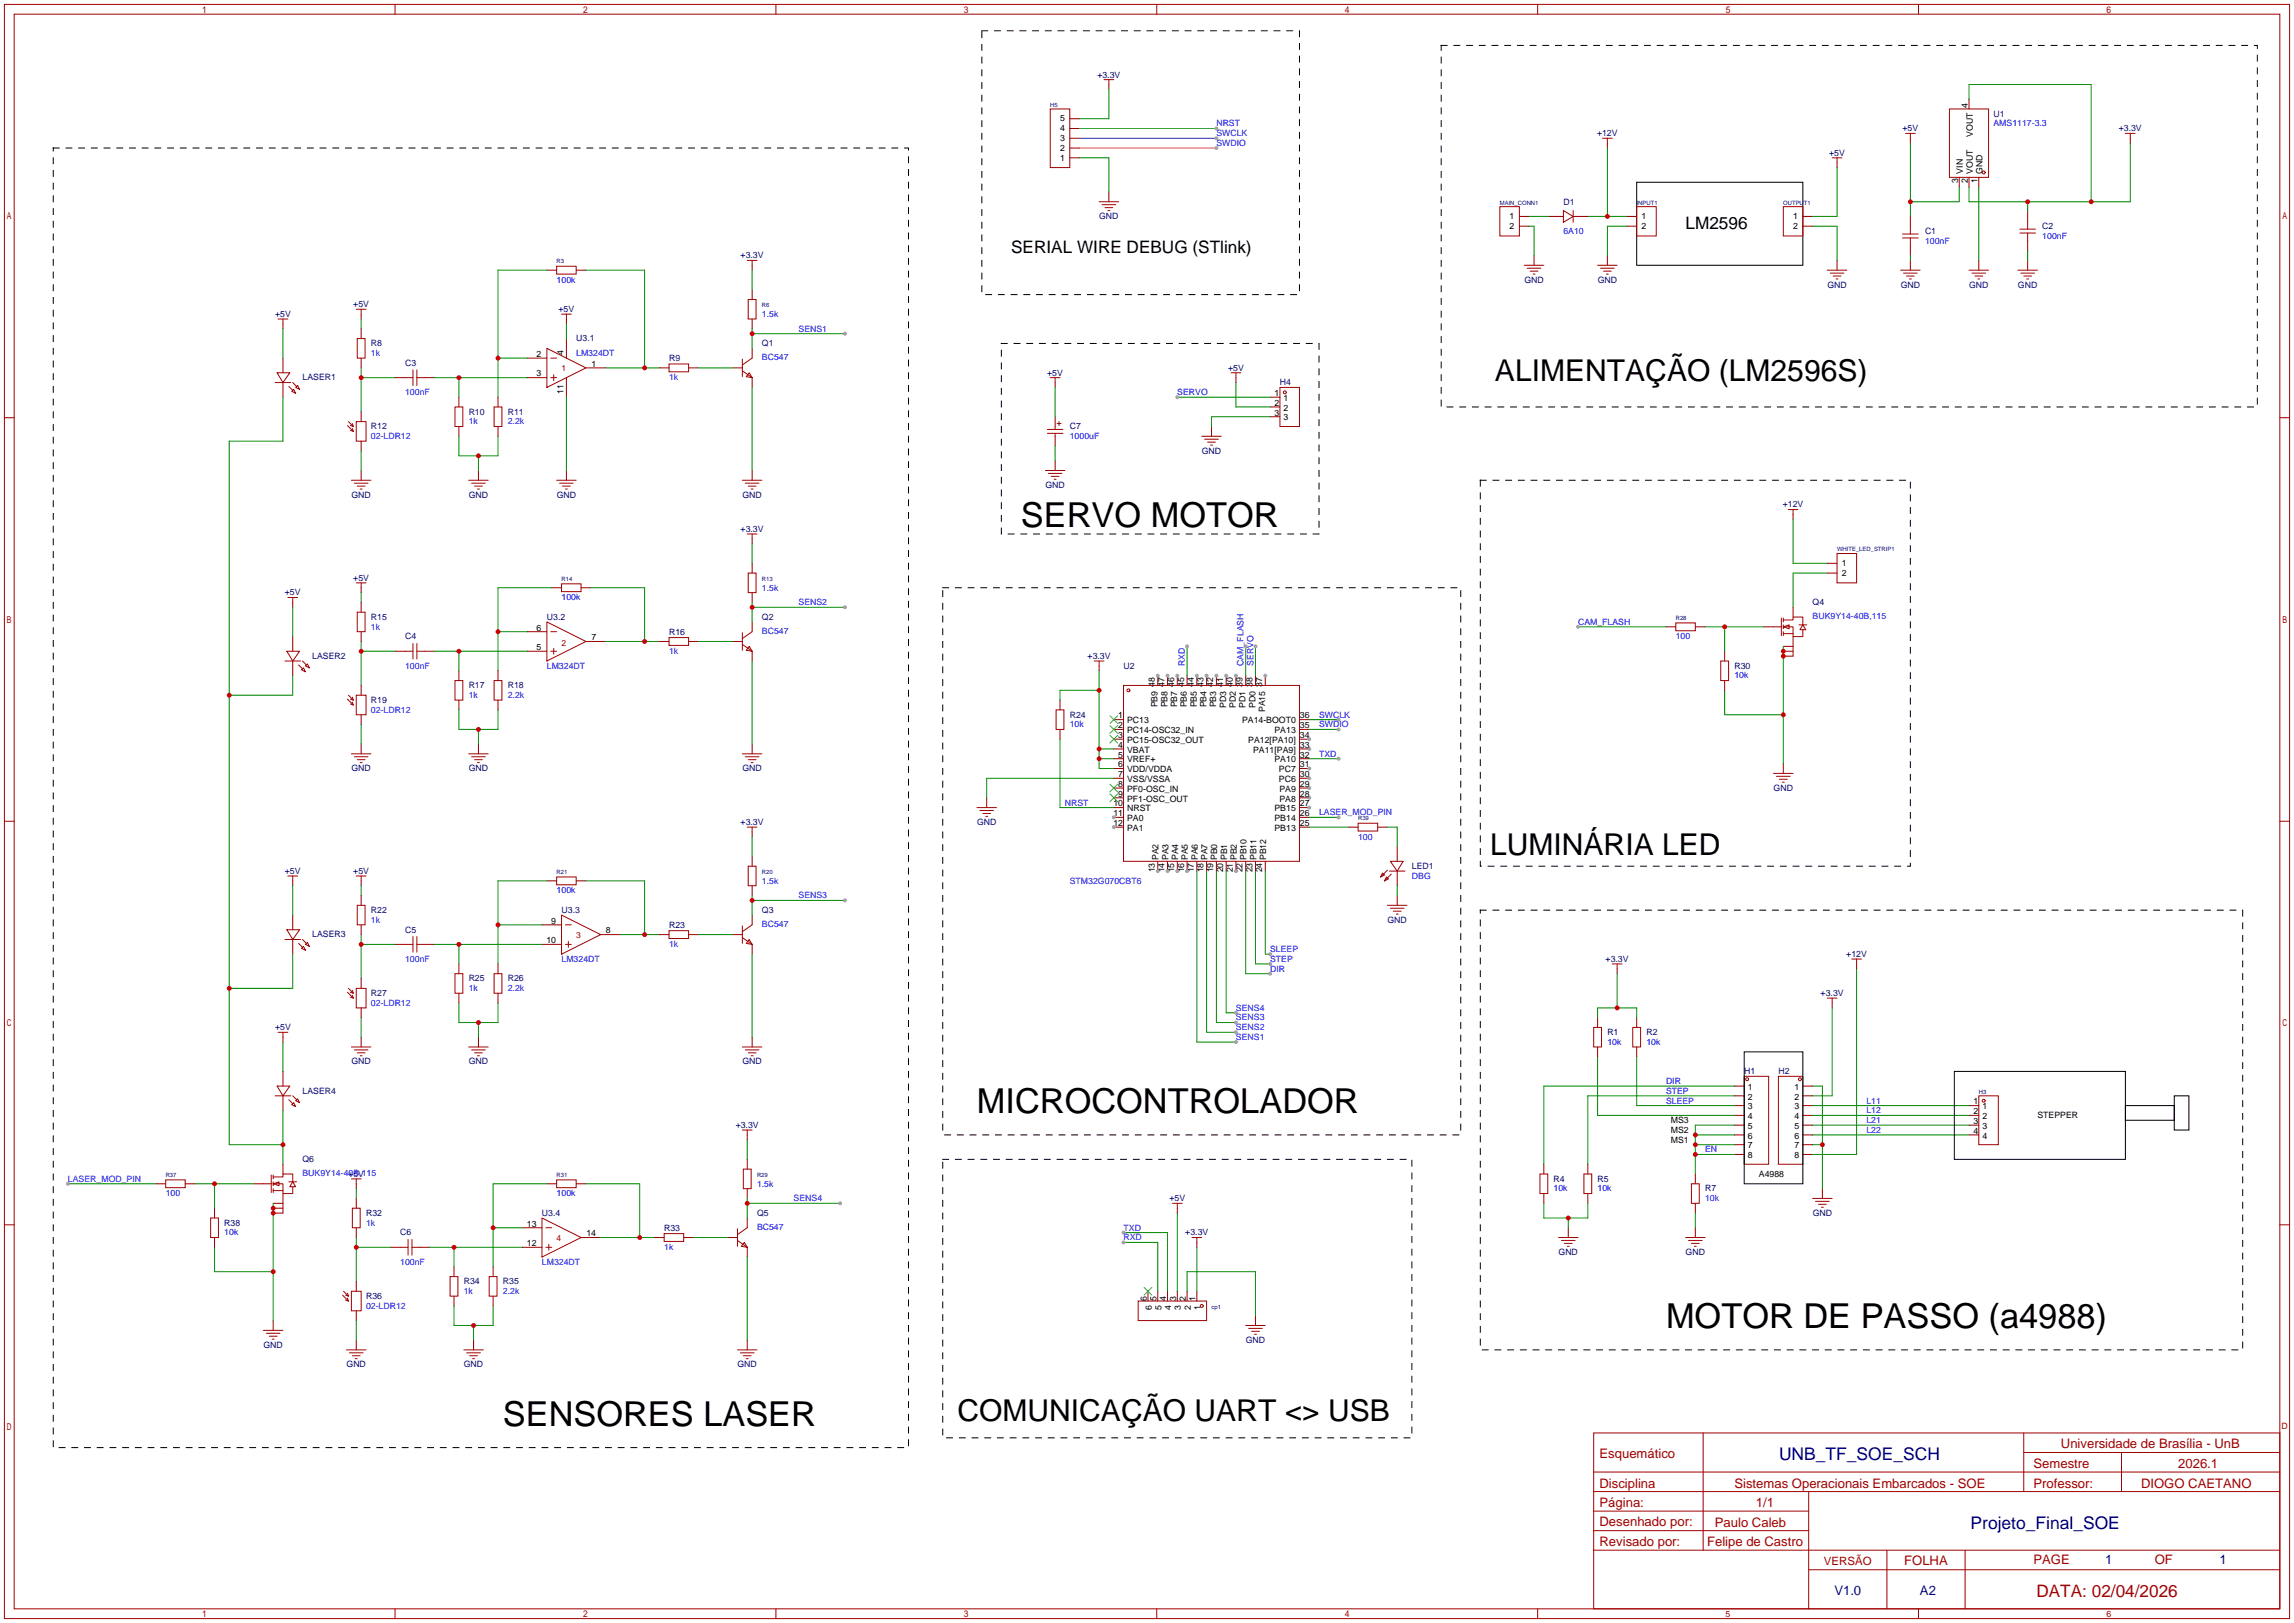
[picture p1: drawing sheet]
<svg xmlns="http://www.w3.org/2000/svg" width="596mm" height="422mm" viewBox="0 0 596 422" stroke-linecap="round" stroke-linejoin="round" font-family="sans-serif">
<defs><g id="words">
<g font-size="8.9">
<text x="265.3" y="137">SERVO MOTOR</text>
<text x="253.9" y="289.4">MICROCONTROLADOR</text>
<text x="432.9" y="345.3">MOTOR DE PASSO (a4988)</text>
<text x="130.7" y="370.7">SENSORES LASER</text>
</g>
<g font-size="7.8">
<text x="388.5" y="99">ALIMENTAÇÃO (LM2596S)</text>
<text x="387.2" y="222.2">LUMINÁRIA LED</text>
<text x="248.8" y="369.5">COMUNICAÇÃO UART &lt;&gt; USB</text>
</g>
<g font-size="4.5">
<text x="438" y="59.5">LM2596</text>
<text x="262.8" y="65.9">SERIAL WIRE DEBUG (STlink)</text>
</g>
<g font-size="4.5" fill="#000080">
<text x="462.3" y="379.6">UNB_TF_SOE_SCH</text>
<text x="512.1" y="397.3">Projeto_Final_SOE</text>
</g>
<text font-size="4.5" fill="#a00000" x="529.2" y="415.1">DATA: 02/04/2026</text>
<g font-size="3.4" fill="#a00000">
<text x="535.6" y="376.5">Universidade de Brasília - UnB</text>
<text x="415.7" y="378.9">Esquemático</text>
<text x="528.4" y="381.6">Semestre</text>
<text x="566" y="381.6">2026.1</text>
<text x="415.7" y="386.7">Disciplina</text>
<text x="450.7" y="386.7">Sistemas Operacionais Embarcados - SOE</text>
<text x="528.4" y="386.7">Professor:</text>
<text x="556.4" y="386.7">DIOGO CAETANO</text>
<text x="415.7" y="391.6">Página:</text>
<text x="456.3" y="391.8">1/1</text>
<text x="415.7" y="401.8">Revisado por:</text>
<text x="415.7" y="396.7">Desenhado por:</text>
<text x="443.6" y="401.9">Felipe de Castro</text>
<text x="445.6" y="396.8">Paulo Caleb</text>
<text x="494.8" y="406.9">FOLHA</text>
<text x="528.4" y="406.6">PAGE</text>
<text x="559.9" y="406.6">OF</text>
</g>
<g font-size="3.4" fill="#000080">
<text x="547.1" y="406.6">1</text>
<text x="576.8" y="406.6">1</text>
<text x="476.7" y="414.5">V1.0</text>
<text x="498.9" y="414.5">A2</text>
</g>
<text font-size="3" fill="#a00000" x="474" y="406.9">VERSÃO</text>
<g font-size="2.3" fill="#000080">
<text x="285.2" y="20.2">+3.3V</text>
<text x="415" y="35.4">+12V</text>
<text x="494.4" y="34.1">+5V</text>
<text x="518" y="30.3">U1</text>
<text x="550.6" y="34.1">+3.3V</text>
<text x="475.3" y="40.5">+5V</text>
<text x="406.3" y="53.2">D1</text>
<text x="285.6" y="57">GND</text>
<text x="530.7" y="59.5">C2</text>
<text x="500.3" y="60.8">C1</text>
<text x="192.5" y="67.1">+3.3V</text>
<text x="396.1" y="73.5">GND</text>
<text x="415.2" y="73.5">GND</text>
<text x="474.9" y="74.8">GND</text>
<text x="493.9" y="74.8">GND</text>
<text x="511.7" y="74.8">GND</text>
<text x="524.4" y="74.8">GND</text>
<text x="71.5" y="82.4">+5V</text>
<text x="91.8" y="79.8">+5V</text>
<text x="145.1" y="81.1">+5V</text>
<text x="149.7" y="88.7">U3.1</text>
<text x="96.4" y="90">R8</text>
<text x="105.3" y="95.1">C3</text>
<text x="173.9" y="93.8">R9</text>
<text x="198" y="90">Q1</text>
<text x="78.6" y="98.9">LASER1</text>
<text x="272.1" y="97.6">+5V</text>
<text x="319.1" y="96.4">+5V</text>
<text x="332.6" y="100.2">H4</text>
<text x="121.8" y="107.8">R10</text>
<text x="132" y="107.8">R11</text>
<text x="96.4" y="111.6">R12</text>
<text x="278" y="111.6">C7</text>
<text x="312.3" y="117.9">GND</text>
<text x="91.3" y="129.4">GND</text>
<text x="121.8" y="129.4">GND</text>
<text x="144.7" y="129.4">GND</text>
<text x="192.9" y="129.4">GND</text>
<text x="271.7" y="126.8">GND</text>
<text x="463.3" y="131.9">+12V</text>
<text x="192.5" y="138.3">+3.3V</text>
<text x="74" y="154.8">+5V</text>
<text x="91.8" y="151">+5V</text>
<text x="96.4" y="161.1">R15</text>
<text x="142.1" y="161.1">U3.2</text>
<text x="198" y="161.1">Q2</text>
<text x="471" y="157.3">Q4</text>
<text x="105.3" y="166.2">C4</text>
<text x="173.9" y="164.9">R16</text>
<text x="81.2" y="171.3">LASER2</text>
<text x="282.6" y="171.3">+3.3V</text>
<text x="292" y="173.8">U2</text>
<text x="450.7" y="173.8">R30</text>
<text x="121.8" y="178.9">R17</text>
<text x="132" y="178.9">R18</text>
<text x="96.4" y="182.7">R19</text>
<text x="278" y="186.5">R24</text>
<text x="91.3" y="200.5">GND</text>
<text x="121.8" y="200.5">GND</text>
<text x="192.9" y="200.5">GND</text>
<text x="460.9" y="205.6">GND</text>
<text x="192.5" y="214.5">+3.3V</text>
<text x="253.9" y="214.5">GND</text>
<text x="74" y="227.2">+5V</text>
<text x="91.8" y="227.2">+5V</text>
<text x="366.9" y="225.9">LED1</text>
<text x="96.4" y="237.3">R22</text>
<text x="145.9" y="237.3">U3.3</text>
<text x="198" y="237.3">Q3</text>
<text x="360.6" y="239.9">GND</text>
<text x="81.2" y="243.7">LASER3</text>
<text x="105.3" y="242.4">C5</text>
<text x="173.9" y="241.1">R23</text>
<text x="417.2" y="250">+3.3V</text>
<text x="479.8" y="248.8">+12V</text>
<text x="121.8" y="255.1">R25</text>
<text x="132" y="255.1">R26</text>
<text x="96.4" y="258.9">R27</text>
<text x="473.1" y="258.9">+3.3V</text>
<text x="71.5" y="267.8">+5V</text>
<text x="417.7" y="269.1">R1</text>
<text x="427.9" y="269.1">R2</text>
<text x="91.3" y="276.7">GND</text>
<text x="121.8" y="276.7">GND</text>
<text x="192.9" y="276.7">GND</text>
<text x="453.3" y="279.2">H1</text>
<text x="462.2" y="279.2">H2</text>
<text x="78.6" y="284.3">LASER4</text>
<text x="191.2" y="293.2">+3.3V</text>
<text x="78.6" y="302.1">Q6</text>
<text x="90.5" y="305.9">+5V</text>
<text x="403.7" y="307.2">R4</text>
<text x="415.2" y="307.2">R5</text>
<text x="443.1" y="309.7">R7</text>
<text x="95.1" y="316.1">R32</text>
<text x="140.8" y="316.1">U3.4</text>
<text x="196.7" y="316.1">Q5</text>
<text x="303.9" y="312.3">+5V</text>
<text x="471.1" y="316.1">GND</text>
<text x="58.3" y="318.6">R38</text>
<text x="104" y="321.1">C6</text>
<text x="172.6" y="319.9">R33</text>
<text x="308" y="321.1">+3.3V</text>
<text x="405" y="326.2">GND</text>
<text x="438" y="326.2">GND</text>
<text x="120.5" y="333.8">R34</text>
<text x="130.7" y="333.8">R35</text>
<text x="95.1" y="337.7">R36</text>
<text x="68.5" y="350.4">GND</text>
<text x="323.7" y="349.1">GND</text>
<text x="90.1" y="355.4">GND</text>
<text x="120.5" y="355.4">GND</text>
<text x="191.7" y="355.4">GND</text>
</g>
<g font-size="2.3">
<text x="511.4" y="28.2" transform="rotate(-90 511.4 28.2)">4</text>
<text x="275.5" y="34.1">4</text>
<text x="275.5" y="31.6">5</text>
<text x="512.6" y="35.6" transform="rotate(-90 512.6 35.6)">VOUT</text>
<text x="275.5" y="41.7">1</text>
<text x="275.5" y="39.2">2</text>
<text x="275.5" y="36.6">3</text>
<text x="508.8" y="47.5" transform="rotate(-90 508.8 47.5)">3</text>
<text x="510.1" y="45.2" transform="rotate(-90 510.1 45.2)">VIN</text>
<text x="511.4" y="47.5" transform="rotate(-90 511.4 47.5)">2</text>
<text x="512.6" y="45.2" transform="rotate(-90 512.6 45.2)">VOUT</text>
<text x="513.9" y="47.5" transform="rotate(-90 513.9 47.5)">1</text>
<text x="515.2" y="45.2" transform="rotate(-90 515.2 45.2)">GND</text>
<text x="392.3" y="57">1</text>
<text x="392.3" y="59.5">2</text>
<text x="426.6" y="57">1</text>
<text x="426.6" y="59.5">2</text>
<text x="466" y="57">1</text>
<text x="466" y="59.5">2</text>
<text x="139.5" y="92.8">2</text>
<text x="146.4" y="92.3" transform="rotate(-90 146.4 92.3)">4</text>
<text x="153.7" y="95.3">1</text>
<text x="139.5" y="97.9">3</text>
<text x="146.4" y="102.5" transform="rotate(-90 146.4 102.5)">11</text>
<text x="331.2" y="102.9">1</text>
<text x="331.2" y="105.5">2</text>
<text x="333.6" y="104.2">1</text>
<text x="333.6" y="106.8">2</text>
<text x="331.2" y="108">3</text>
<text x="333.6" y="109.3">3</text>
<text x="478.7" y="147.1">1</text>
<text x="478.7" y="149.7">2</text>
<text x="139.5" y="163.9">6</text>
<text x="153.7" y="166.4">7</text>
<text x="139.5" y="169">5</text>
<text x="300.1" y="178.5" transform="rotate(-90 300.1 178.5)">48</text>
<text x="302.6" y="178.5" transform="rotate(-90 302.6 178.5)">47</text>
<text x="305.1" y="178.5" transform="rotate(-90 305.1 178.5)">46</text>
<text x="307.7" y="178.5" transform="rotate(-90 307.7 178.5)">45</text>
<text x="310.2" y="178.5" transform="rotate(-90 310.2 178.5)">44</text>
<text x="312.8" y="178.5" transform="rotate(-90 312.8 178.5)">43</text>
<text x="315.3" y="178.5" transform="rotate(-90 315.3 178.5)">42</text>
<text x="317.8" y="178.5" transform="rotate(-90 317.8 178.5)">41</text>
<text x="320.4" y="178.5" transform="rotate(-90 320.4 178.5)">40</text>
<text x="322.9" y="178.5" transform="rotate(-90 322.9 178.5)">39</text>
<text x="325.5" y="178.5" transform="rotate(-90 325.5 178.5)">38</text>
<text x="328" y="178.5" transform="rotate(-90 328 178.5)">37</text>
<text x="300.8" y="183.9" transform="rotate(-90 300.8 183.9)">PB9</text>
<text x="303.4" y="183.9" transform="rotate(-90 303.4 183.9)">PB8</text>
<text x="305.9" y="183.9" transform="rotate(-90 305.9 183.9)">PB7</text>
<text x="308.4" y="183.9" transform="rotate(-90 308.4 183.9)">PB6</text>
<text x="311" y="183.9" transform="rotate(-90 311 183.9)">PB5</text>
<text x="313.5" y="183.9" transform="rotate(-90 313.5 183.9)">PB4</text>
<text x="316.1" y="183.9" transform="rotate(-90 316.1 183.9)">PB3</text>
<text x="318.6" y="184" transform="rotate(-90 318.6 184)">PD3</text>
<text x="321.1" y="184" transform="rotate(-90 321.1 184)">PD2</text>
<text x="323.7" y="184" transform="rotate(-90 323.7 184)">PD1</text>
<text x="326.2" y="184" transform="rotate(-90 326.2 184)">PD0</text>
<text x="328.8" y="185.2" transform="rotate(-90 328.8 185.2)">PA15</text>
<text x="290.6" y="191.8">3</text>
<text x="290.6" y="189.3">2</text>
<text x="290.6" y="186.8">1</text>
<text x="292.9" y="190.6">PC14-OSC32_IN</text>
<text x="292.9" y="188">PC13</text>
<text x="322.8" y="188">PA14-BOOT0</text>
<text x="331.2" y="190.6">PA13</text>
<text x="337.8" y="186.8">36</text>
<text x="337.8" y="189.3">35</text>
<text x="337.8" y="191.8">34</text>
<text x="290.6" y="196.9">5</text>
<text x="290.6" y="194.4">4</text>
<text x="292.9" y="195.7">VBAT</text>
<text x="292.9" y="193.1">PC15-OSC32_OUT</text>
<text x="324.4" y="193.1">PA12[PA10]</text>
<text x="325.7" y="195.7">PA11[PA9]</text>
<text x="337.8" y="194.4">33</text>
<text x="337.8" y="196.9">32</text>
<text x="290.6" y="202">7</text>
<text x="290.6" y="199.5">6</text>
<text x="292.9" y="203.3">VSS/VSSA</text>
<text x="292.9" y="200.7">VDD/VDDA</text>
<text x="292.9" y="198.2">VREF+</text>
<text x="331.2" y="198.2">PA10</text>
<text x="332.3" y="200.7">PC7</text>
<text x="332.3" y="203.3">PC6</text>
<text x="337.8" y="199.5">31</text>
<text x="337.8" y="202">30</text>
<text x="289.3" y="209.6">10</text>
<text x="290.6" y="207.1">9</text>
<text x="290.6" y="204.5">8</text>
<text x="292.9" y="208.4">PF1-OSC_OUT</text>
<text x="292.9" y="205.8">PF0-OSC_IN</text>
<text x="332.5" y="205.8">PA9</text>
<text x="332.5" y="208.4">PA8</text>
<text x="337.8" y="204.5">29</text>
<text x="337.8" y="207.1">28</text>
<text x="337.8" y="209.6">27</text>
<text x="289.3" y="214.7">12</text>
<text x="289.3" y="212.2">11</text>
<text x="292.9" y="216">PA1</text>
<text x="292.9" y="213.4">PA0</text>
<text x="292.9" y="210.9">NRST</text>
<text x="331.2" y="210.9">PB15</text>
<text x="331.2" y="213.4">PB14</text>
<text x="331.2" y="216">PB13</text>
<text x="337.8" y="212.2">26</text>
<text x="337.8" y="214.7">25</text>
<text x="300.1" y="226.8" transform="rotate(-90 300.1 226.8)">13</text>
<text x="301.1" y="223.6" transform="rotate(-90 301.1 223.6)">PA2</text>
<text x="302.6" y="226.8" transform="rotate(-90 302.6 226.8)">14</text>
<text x="303.6" y="223.6" transform="rotate(-90 303.6 223.6)">PA3</text>
<text x="305.1" y="226.8" transform="rotate(-90 305.1 226.8)">15</text>
<text x="306.2" y="223.6" transform="rotate(-90 306.2 223.6)">PA4</text>
<text x="307.7" y="226.8" transform="rotate(-90 307.7 226.8)">16</text>
<text x="308.7" y="223.6" transform="rotate(-90 308.7 223.6)">PA5</text>
<text x="310.2" y="226.8" transform="rotate(-90 310.2 226.8)">17</text>
<text x="311.2" y="223.6" transform="rotate(-90 311.2 223.6)">PA6</text>
<text x="312.8" y="226.8" transform="rotate(-90 312.8 226.8)">18</text>
<text x="313.8" y="223.6" transform="rotate(-90 313.8 223.6)">PA7</text>
<text x="315.3" y="226.8" transform="rotate(-90 315.3 226.8)">19</text>
<text x="316.3" y="223.6" transform="rotate(-90 316.3 223.6)">PB0</text>
<text x="317.8" y="226.8" transform="rotate(-90 317.8 226.8)">20</text>
<text x="318.9" y="223.6" transform="rotate(-90 318.9 223.6)">PB1</text>
<text x="320.4" y="226.8" transform="rotate(-90 320.4 226.8)">21</text>
<text x="321.4" y="223.6" transform="rotate(-90 321.4 223.6)">PB2</text>
<text x="322.9" y="226.8" transform="rotate(-90 322.9 226.8)">22</text>
<text x="323.9" y="223.6" transform="rotate(-90 323.9 223.6)">PB10</text>
<text x="325.5" y="226.8" transform="rotate(-90 325.5 226.8)">23</text>
<text x="326.5" y="223.6" transform="rotate(-90 326.5 223.6)">PB11</text>
<text x="328" y="226.8" transform="rotate(-90 328 226.8)">24</text>
<text x="329" y="223.6" transform="rotate(-90 329 223.6)">PB12</text>
<text x="142" y="245.2">10</text>
<text x="143.3" y="240.1">9</text>
<text x="157.5" y="242.6">8</text>
<text x="454.2" y="283.3">1</text>
<text x="454.2" y="285.8">2</text>
<text x="466.3" y="283.3">1</text>
<text x="466.3" y="285.8">2</text>
<text x="512.8" y="287.1">1</text>
<text x="434.2" y="291.9">MS3</text>
<text x="454.2" y="288.4">3</text>
<text x="454.2" y="290.9">4</text>
<text x="454.2" y="293.4">5</text>
<text x="466.3" y="288.4">3</text>
<text x="466.3" y="290.9">4</text>
<text x="466.3" y="293.4">5</text>
<text x="512.8" y="289.6">2</text>
<text x="512.8" y="292.2">3</text>
<text x="515.2" y="288.4">1</text>
<text x="515.2" y="290.9">2</text>
<text x="515.2" y="293.4">3</text>
<text x="529.5" y="290.7">STEPPER</text>
<text x="434.2" y="294.5">MS2</text>
<text x="434.2" y="297">MS1</text>
<text x="454.2" y="296">6</text>
<text x="454.2" y="298.5">7</text>
<text x="466.3" y="296">6</text>
<text x="466.3" y="298.5">7</text>
<text x="512.8" y="294.7">4</text>
<text x="515.2" y="296">4</text>
<text x="454.2" y="301.1">8</text>
<text x="457.1" y="305.9">A4988</text>
<text x="466.3" y="301.1">8</text>
<text x="136.9" y="323.9">12</text>
<text x="136.9" y="318.8">13</text>
<text x="152.4" y="321.4">14</text>
<text x="298" y="338.1" transform="rotate(-90 298 338.1)">6</text>
<text x="299.3" y="340.4" transform="rotate(-90 299.3 340.4)">6</text>
<text x="300.6" y="338.1" transform="rotate(-90 300.6 338.1)">5</text>
<text x="301.8" y="340.4" transform="rotate(-90 301.8 340.4)">5</text>
<text x="303.1" y="338.1" transform="rotate(-90 303.1 338.1)">4</text>
<text x="304.4" y="340.4" transform="rotate(-90 304.4 340.4)">4</text>
<text x="305.6" y="338.1" transform="rotate(-90 305.6 338.1)">3</text>
<text x="306.9" y="340.4" transform="rotate(-90 306.9 340.4)">3</text>
<text x="308.2" y="338.1" transform="rotate(-90 308.2 338.1)">2</text>
<text x="309.4" y="340.4" transform="rotate(-90 309.4 340.4)">2</text>
<text x="310.7" y="338.1" transform="rotate(-90 310.7 338.1)">1</text>
<text x="312" y="340.4" transform="rotate(-90 312 340.4)">1</text>
</g>
<g font-size="2.3" fill="#00f">
<text x="316.1" y="35.4">SWCLK</text>
<text x="316.1" y="32.9">NRST</text>
<text x="518" y="32.9">AMS1117-3.3</text>
<text x="316.1" y="37.9">SWDIO</text>
<text x="406.3" y="60.8">6A10</text>
<text x="500.3" y="63.3">100nF</text>
<text x="530.7" y="62.1">100nF</text>
<text x="144.7" y="73.5">100k</text>
<text x="198" y="82.4">1.5k</text>
<text x="207.5" y="86.2">SENS1</text>
<text x="96.4" y="92.5">1k</text>
<text x="149.7" y="92.5">LM324DT</text>
<text x="198" y="93.6">BC547</text>
<text x="173.9" y="98.9">1k</text>
<text x="105.3" y="102.7">100nF</text>
<text x="305.9" y="102.7">SERVO</text>
<text x="121.8" y="110.3">1k</text>
<text x="132" y="110.3">2.2k</text>
<text x="96.4" y="114.1">02-LDR12</text>
<text x="278" y="114.1">1000uF</text>
<text x="198" y="153.5">1.5k</text>
<text x="145.9" y="156">100k</text>
<text x="207.5" y="157.3">SENS2</text>
<text x="471" y="160.9">BUK9Y14-40B,115</text>
<text x="96.4" y="163.7">1k</text>
<text x="198" y="164.7">BC547</text>
<text x="410.1" y="162.4">CAM_FLASH</text>
<text x="435.5" y="166.2">100</text>
<text x="105.3" y="173.8">100nF</text>
<text x="142.1" y="173.8">LM324DT</text>
<text x="173.9" y="170">1k</text>
<text x="307.9" y="173.1" transform="rotate(-90 307.9 173.1)">RXD</text>
<text x="323.2" y="173.1" transform="rotate(-90 323.2 173.1)">CAM_FLASH</text>
<text x="325.7" y="173.1" transform="rotate(-90 325.7 173.1)">SERVO</text>
<text x="450.7" y="176.4">10k</text>
<text x="96.4" y="185.3">02-LDR12</text>
<text x="121.8" y="181.4">1k</text>
<text x="132" y="181.4">2.2k</text>
<text x="278" y="189.1">10k</text>
<text x="342.8" y="186.5">SWCLK</text>
<text x="342.8" y="189.1">SWDIO</text>
<text x="342.8" y="196.7">TXD</text>
<text x="276.7" y="209.4">NRST</text>
<text x="342.8" y="211.9">LASER_MOD_PIN</text>
<text x="352.9" y="218.3">100</text>
<text x="144.7" y="232.2">100k</text>
<text x="198" y="229.7">1.5k</text>
<text x="207.5" y="233.5">SENS3</text>
<text x="278" y="229.7">STM32G070CBT6</text>
<text x="366.9" y="228.4">DBG</text>
<text x="96.4" y="239.9">1k</text>
<text x="198" y="240.9">BC547</text>
<text x="105.3" y="250">100nF</text>
<text x="145.9" y="250">LM324DT</text>
<text x="173.9" y="246.2">1k</text>
<text x="330.1" y="250">STEP</text>
<text x="330.1" y="247.5">SLEEP</text>
<text x="121.8" y="257.6">1k</text>
<text x="132" y="257.6">2.2k</text>
<text x="330.1" y="252.6">DIR</text>
<text x="96.4" y="261.5">02-LDR12</text>
<text x="321.2" y="262.7">SENS4</text>
<text x="321.2" y="267.8">SENS2</text>
<text x="321.2" y="265.3">SENS3</text>
<text x="321.2" y="270.3">SENS1</text>
<text x="417.7" y="271.6">10k</text>
<text x="427.9" y="271.6">10k</text>
<text x="432.9" y="281.8">DIR</text>
<text x="432.9" y="284.3">STEP</text>
<text x="432.9" y="286.9">SLEEP</text>
<text x="485" y="286.9">L11</text>
<text x="485" y="289.4">L12</text>
<text x="485" y="291.9">L21</text>
<text x="443.1" y="299.6">EN</text>
<text x="485" y="294.5">L22</text>
<text x="78.6" y="305.7">BUK9Y14-40B,115</text>
<text x="17.7" y="307.2">LASER_MOD_PIN</text>
<text x="43.1" y="311">100</text>
<text x="144.7" y="311">100k</text>
<text x="196.7" y="308.4">1.5k</text>
<text x="403.7" y="309.7">10k</text>
<text x="415.2" y="309.7">10k</text>
<text x="206.2" y="312.3">SENS4</text>
<text x="443.1" y="312.3">10k</text>
<text x="58.3" y="321.1">10k</text>
<text x="95.1" y="318.6">1k</text>
<text x="196.7" y="319.6">BC547</text>
<text x="292" y="319.9">TXD</text>
<text x="292" y="322.4">RXD</text>
<text x="104" y="328.8">100nF</text>
<text x="140.8" y="328.8">LM324DT</text>
<text x="172.6" y="325">1k</text>
<text x="95.1" y="340.2">02-LDR12</text>
<text x="120.5" y="336.4">1k</text>
<text x="130.7" y="336.4">2.2k</text>
</g>
<g font-size="2.3" fill="#a00000">
<text x="592.9" y="371.6">D</text>
<text x="448.4" y="420.2">5</text>
<text x="547.4" y="420.2">6</text>
</g>
<g font-size="2.2" fill="#a00000">
<text x="145.9" y="96.5">1</text>
<text x="145.9" y="167.8">2</text>
<text x="149.7" y="243.9">3</text>
<text x="144.7" y="322.6">4</text>
</g>
<g font-size="1.5" fill="#000080">
<text x="272.9" y="27.8">H5</text>
<text x="389.8" y="53.2">MAIN_CONN1</text>
<text x="425.3" y="53.2">INPUT1</text>
<text x="463.4" y="53.2">OUTPUT1</text>
<text x="144.7" y="68.4">R3</text>
<text x="198" y="79.8">R6</text>
<text x="477.4" y="143.3">WHITE_LED_STRIP1</text>
<text x="145.9" y="151">R14</text>
<text x="198" y="151">R13</text>
<text x="435.5" y="161.1">R28</text>
<text x="352.9" y="213.2">R39</text>
<text x="144.7" y="227.2">R21</text>
<text x="198" y="227.2">R20</text>
<text x="514.2" y="284.3">H3</text>
<text x="43.1" y="305.9">R37</text>
<text x="144.7" y="305.9">R31</text>
<text x="196.7" y="305.9">R29</text>
<text x="314.8" y="340.2">cp1</text>
</g>
</g></defs>
<g fill="none" stroke="#a10000" stroke-width=".26">
<path d="M1.1 1.1h593.9v419.7h-593.9zM3.7 3.7h588.8v414.5h-588.8zM102.7 1.1v2.6M201.6 1.1v2.6M300.6 1.1v2.6M399.6 1.1v2.6M498.6 1.1v2.6M416.4 35.9h2.6M417.7 35.9v1.3M425.3 53.7h5.1v7.6h-5.1zM463.4 53.7h5.1v7.6h-5.1zM476.1 41h2.6"/>
<path d="M477.4 41v1.3M474.9 70.2h5M475.6 71h3.6M476.4 71.8h2M477.1 72.5h.5M1.1 108.6h2.6M592.5 108.6h2.5M142.1 161.7l10.2 5.1-10.2 5zM143.1 164.2h1.6M143.1 169.3h1.6M143.9 168.5v1.6M1.1 213.5h2.6"/>
<path d="M592.5 213.5h2.5M145.9 237.9l10.2 5.1-10.2 5zM146.9 240.4h1.6M146.9 245.5h1.6M147.7 244.7v1.6M1.1 318.4h2.6M140.8 316.6l10.2 5.1-10.2 5.1zM141.9 319.2h1.5M592.5 318.4h2.5M141.9 324.2h1.5M142.6 323.5v1.5M414.1 372.5h178.4v45.7h-178.4z"/>
<path d="M442.6 372.5v30.5M525.9 372.5v15.2M525.9 377.6h66.6M551.3 377.6v10.1M414.1 392.8h55.9M414.1 387.7h178.4M414.1 397.9h55.9M414.1 382.7h178.4M470 387.7v30.5M102.7 418.2v2.6M201.6 418.2v2.6M300.6 418.2v2.6"/>
<path d="M399.6 418.2v2.6M414.1 403h178.4M470 408.1h122.5M490.3 403v15.2M498.6 418.2v2.6M510.7 403v15.2"/>
</g>
<g fill="none" stroke="#870000" stroke-width=".26">
<path d="M417.7 37.2v1.3M422.8 56.3h2.5M422.8 58.8h2.5M468.5 56.3h2.5M468.5 58.8h2.5M477.4 42.3v1.3M477.4 67.7v2.5M137 169.3h5.1M137 164.2h5.1M152.3 166.8h5.1M140.8 240.4h5.1M140.8 245.5h5.1"/>
<path d="M156.1 243h5.1M135.8 319.2h5M135.8 324.2h5M151 321.7h5.1"/>
</g>
<path d="M425.3 47.4h43.2v21.6h-43.2z" fill="none" stroke="#000" stroke-width=".26"/>
<path d="M417.7 38.5v17.8M412.6 56.3h10.2M471 58.8h6.4v8.9M477.4 43.6v12.7h-6.4" fill="none" stroke="#008700" stroke-width=".26"/>
<circle cx="417.7" cy="56.3" r=".63" fill="#c00"/>
<g fill="none" stroke="#870000" stroke-width=".26">
<path d="M394.8 56.3h2.6M394.8 58.8h2.6M402.5 56.3h3.8M408.8 56.3h3.8M398.7 66.4v2.6M417.7 66.4v2.6M102.7 98.2h2.6M110.4 98.2h2.5M137 93.1h5.1M137 98.2h5.1M147.2 82.9v1.3M147.2 88v5.1"/>
<path d="M147.2 98.2v5.1M152.3 95.6h5.1M119.3 103.3v2.5M119.3 110.9v2.5M124.3 122.3v2.5M147.2 122.3v2.5"/>
</g>
<g fill="none" stroke="#a10000" stroke-width=".26">
<path d="M389.8 53.7h5v7.6h-5zM406.3 54.7l2.5 1.6-2.5 1.5zM408.8 54.7v3.1M396.1 69h5.1M396.9 69.7h3.5M397.6 70.5h2.1M398.4 71.2h.5M415.2 69h5M415.9 69.7h3.6M416.7 70.5h2M417.4 71.2h.6M105.3 98.2h2"/>
<path d="M107.3 96.1v4.1M108.3 98.2h2.1M108.3 96.1v4.1M142.1 90.6l10.2 5-10.2 5.1zM143.1 93.1h1.6M143.1 98.2h1.6M143.9 97.4v1.5M145.9 81.7h2.6M147.2 81.7v1.2M118.2 105.8h2.1v5.1h-2.1zM121.8 124.8h5.1M122.6 125.6h3.5"/>
<path d="M123.3 126.4h2M124.1 127.1h.5M144.7 124.8h5M145.4 125.6h3.6M146.2 126.4h2M146.9 127.1h.5"/>
</g>
<path d="M397.4 58.8h1.3v7.6M397.4 56.3h5.1M422.8 58.8h-5.1v7.6M147.2 84.2v3.8M119.3 113.4v5.1h10.1v-5.1M124.3 118.5v3.8M147.2 103.3v19" fill="none" stroke="#008700" stroke-width=".26"/>
<circle cx="124.3" cy="118.5" r=".63" fill="#c00"/>
<path d="M112.9 98.2h24.1M119.3 98.2v5.1" fill="none" stroke="#008700" stroke-width=".26"/>
<circle cx="119.3" cy="98.2" r=".63" fill="#c00"/>
<path d="M144.7 69.2h5v2h-5z" fill="none" stroke="#a10000" stroke-width=".26"/>
<path d="M142.1 70.2h2.6M149.7 70.2h2.6" fill="none" stroke="#870000" stroke-width=".26"/>
<path d="M142.1 70.2h-12.7v33.1M129.4 93.1h7.6" fill="none" stroke="#008700" stroke-width=".26"/>
<circle cx="129.4" cy="93.1" r=".63" fill="#c00"/>
<path d="M152.3 70.2h15.2v25.4M157.4 95.6h13.9" fill="none" stroke="#008700" stroke-width=".26"/>
<circle cx="167.5" cy="95.6" r=".63" fill="#c00"/>
<path d="M171.3 95.6h2.6M178.9 95.6h2.6M102.7 245.5h2.6M110.4 245.5h2.5M119.3 250.6v2.5M119.3 258.2v2.5M124.3 269.6v2.6" fill="none" stroke="#870000" stroke-width=".26"/>
<path d="M173.9 94.6h5v2h-5zM105.3 245.5h2M107.3 243.5v4M108.3 245.5h2.1M108.3 243.5v4M118.2 253.1h2.1v5.1h-2.1zM121.8 272.2h5.1M122.6 272.9h3.5M123.3 273.7h2M124.1 274.4h.5" fill="none" stroke="#a10000" stroke-width=".26"/>
<path d="M119.3 260.7v5.1h10.1v-5.1M124.3 265.8v3.8" fill="none" stroke="#008700" stroke-width=".26"/>
<circle cx="124.3" cy="265.8" r=".63" fill="#c00"/>
<path d="M112.9 245.5h27.9M119.3 245.5v5.1" fill="none" stroke="#008700" stroke-width=".26"/>
<circle cx="119.3" cy="245.5" r=".63" fill="#c00"/>
<path d="M144.7 228h5v2h-5z" fill="none" stroke="#a10000" stroke-width=".26"/>
<path d="M142.1 229h2.6M149.7 229h2.6" fill="none" stroke="#870000" stroke-width=".26"/>
<path d="M142.1 229h-12.7v21.6M129.4 240.4h11.4" fill="none" stroke="#008700" stroke-width=".26"/>
<circle cx="129.4" cy="240.4" r=".63" fill="#c00"/>
<path d="M152.3 229h15.2v14M161.2 243h10.1" fill="none" stroke="#008700" stroke-width=".26"/>
<circle cx="167.5" cy="243" r=".63" fill="#c00"/>
<path d="M93.9 81.7v1.2M171.3 243h2.6M178.9 243h2.6" fill="none" stroke="#870000" stroke-width=".26"/>
<path d="M92.6 80.4h2.5M93.9 80.4v1.3M173.9 241.9h5v2.1h-5z" fill="none" stroke="#a10000" stroke-width=".26"/>
<path d="M93.9 82.9v2.6M93.9 95.6v11.5M93.9 98.2h8.8" fill="none" stroke="#008700" stroke-width=".26"/>
<circle cx="93.9" cy="98.2" r=".63" fill="#c00"/>
<g fill="none" stroke="#a10000" stroke-width=".26">
<path d="M90.3 110.6l1.5 1.5M90.6 109.6l1.2 1.3M91.1 111.9l.7 .2M91.1 110.6l.7 .3M91.6 111.4l.2 .7M91.6 110.1l.2 .8M92.6 109.6h2.5v5.1h-2.5zM91.3 124.8h5.1M92.1 125.6h3.5M92.8 126.4h2.1M93.6 127.1h.5M92.6 227.7h2.5"/>
<path d="M93.9 227.7v1.3"/>
</g>
<path d="M93.9 107.1v2.5M93.9 114.7v2.5M93.9 122.3v2.5M93.9 229v1.3" fill="none" stroke="#870000" stroke-width=".26"/>
<path d="M93.9 117.2v5.1M93.9 230.3v2.5M93.9 243v11.4M93.9 245.5h8.8" fill="none" stroke="#008700" stroke-width=".26"/>
<circle cx="93.9" cy="245.5" r=".63" fill="#c00"/>
<g fill="none" stroke="#a10000" stroke-width=".26">
<path d="M105.3 169.3h2M107.3 167.3v4M108.3 169.3h2.1M108.3 167.3v4M118.2 176.9h2.1v5.1h-2.1zM121.8 196h5.1M122.6 196.7h3.5M123.3 197.5h2M124.1 198.2h.5M90.3 257.9l1.5 1.6M90.6 256.9l1.2 1.3M91.1 259.2l.7 .3"/>
<path d="M91.1 257.9l.7 .3M91.6 258.7l.2 .8M91.6 257.4l.2 .8M92.6 256.9h2.5v5.1h-2.5zM91.3 272.2h5.1M92.1 272.9h3.5M92.8 273.7h2.1M93.6 274.4h.5"/>
</g>
<path d="M102.7 169.3h2.6M110.4 169.3h2.5M119.3 174.4v2.5M119.3 182v2.5M124.3 193.4v2.6M93.9 254.4v2.5M93.9 262v2.5M93.9 269.6v2.6" fill="none" stroke="#870000" stroke-width=".26"/>
<path d="M119.3 184.5v5.1h10.1v-5.1M124.3 189.6v3.8M93.9 264.5v5.1" fill="none" stroke="#008700" stroke-width=".26"/>
<circle cx="124.3" cy="189.6" r=".63" fill="#c00"/>
<path d="M112.9 169.3h24.1M119.3 169.3v5.1" fill="none" stroke="#008700" stroke-width=".26"/>
<circle cx="119.3" cy="169.3" r=".63" fill="#c00"/>
<path d="M145.9 151.8h5.1v2h-5.1z" fill="none" stroke="#a10000" stroke-width=".26"/>
<path d="M143.4 152.8h2.5M151 152.8h2.5" fill="none" stroke="#870000" stroke-width=".26"/>
<path d="M143.4 152.8h-14v21.6M129.4 164.2h7.6" fill="none" stroke="#008700" stroke-width=".26"/>
<circle cx="129.4" cy="164.2" r=".63" fill="#c00"/>
<path d="M153.5 152.8h14v14M157.4 166.8h13.9" fill="none" stroke="#008700" stroke-width=".26"/>
<circle cx="167.5" cy="166.8" r=".63" fill="#c00"/>
<path d="M93.9 152.8v1.3M171.3 166.8h2.6M178.9 166.8h2.6" fill="none" stroke="#870000" stroke-width=".26"/>
<path d="M92.6 151.5h2.5M93.9 151.5v1.3M173.9 165.7h5v2.1h-5z" fill="none" stroke="#a10000" stroke-width=".26"/>
<path d="M93.9 154.1v2.5M93.9 166.8v11.4M93.9 169.3h8.8" fill="none" stroke="#008700" stroke-width=".26"/>
<circle cx="93.9" cy="169.3" r=".63" fill="#c00"/>
<g fill="none" stroke="#a10000" stroke-width=".26">
<path d="M90.3 181.7l1.5 1.6M90.6 180.7l1.2 1.3M91.1 183l.7 .3M91.1 181.7l.7 .3M91.3 196h5.1M91.6 182.5l.2 .8M91.6 181.2l.2 .8M92.1 196.7h3.5M92.6 180.7h2.5v5.1h-2.5zM92.8 197.5h2.1M93.6 198.2h.5M104 324.2h2"/>
<path d="M106 322.2v4.1M107.1 324.2h2M107.1 322.2v4.1M117 331.9h2v5h-2zM120.5 350.9h5.1M121.3 351.7h3.5M122 352.4h2.1M122.8 353.2h.5"/>
</g>
<path d="M93.9 178.2v2.5M93.9 185.8v2.5M93.9 193.4v2.6M101.5 324.2h2.5M109.1 324.2h2.5M118 329.3v2.6M118 336.9v2.6M123.1 348.4v2.5" fill="none" stroke="#870000" stroke-width=".26"/>
<path d="M93.9 188.3v5.1M118 339.5v5.1h10.1v-5.1M123.1 344.6v3.8" fill="none" stroke="#008700" stroke-width=".26"/>
<circle cx="123.1" cy="344.6" r=".63" fill="#c00"/>
<path d="M111.6 324.2h24.2M118 324.2v5.1" fill="none" stroke="#008700" stroke-width=".26"/>
<circle cx="118" cy="324.2" r=".63" fill="#c00"/>
<path d="M144.7 306.7h5v2h-5z" fill="none" stroke="#a10000" stroke-width=".26"/>
<path d="M142.1 307.7h2.6M149.7 307.7h2.6" fill="none" stroke="#870000" stroke-width=".26"/>
<path d="M128.1 319.2h7.7M142.1 307.7h-14v21.6" fill="none" stroke="#008700" stroke-width=".26"/>
<circle cx="128.1" cy="319.2" r=".63" fill="#c00"/>
<path d="M152.3 307.7h13.9v14M156.1 321.7h14" fill="none" stroke="#008700" stroke-width=".26"/>
<circle cx="166.2" cy="321.7" r=".63" fill="#c00"/>
<path d="M92.6 307.7v1.3M170.1 321.7h2.5M177.7 321.7h2.5" fill="none" stroke="#870000" stroke-width=".26"/>
<path d="M91.3 306.5h2.6M92.6 306.5v1.2M172.6 320.7h5.1v2h-5.1z" fill="none" stroke="#a10000" stroke-width=".26"/>
<path d="M92.6 309v2.5M92.6 321.7v11.4M92.6 324.2h8.9" fill="none" stroke="#008700" stroke-width=".26"/>
<circle cx="92.6" cy="324.2" r=".63" fill="#c00"/>
<g fill="none" stroke="#a10000" stroke-width=".26">
<path d="M71.5 99.4h4.1M72 96.9h3.3l-1.8 2.5zM72.3 82.9h2.5M73.5 82.9v1.3M76.1 99.4l1 1.1M75.1 100.5l1 1M75.8 101.7l.5-.5 .5 1zM76.8 100.7l.5-.5 .6 1zM74.8 155.3h2.5M76.1 155.3v1.3M74 171.8h4.1M74.5 169.3h3.4l-1.8 2.5z"/>
<path d="M77.6 172.8l1 1.1M78.4 174.1l.5-.5 .5 1zM78.6 171.8l1 1M79.4 173.1l.5-.5 .5 1zM74.8 227.7h2.5M76.1 227.7v1.3M74 244.2h4.1M74.5 241.7h3.4l-1.8 2.5zM77.6 245.2l1 1.1M78.4 246.5l.5-.5 .5 1zM78.6 244.2l1 1M79.4 245.5l.5-.5 .5 1z"/>
<path d="M72.3 268.4h2.5M73.5 268.4v1.2M71.5 284.9h4.1M72 282.3h3.3l-1.8 2.6zM75.1 285.9l1 1M76.1 284.9l1 1M76.3 286.6l.5 1.1-1-.6zM76.8 286.1l.5-.5 .6 1zM89 336.7l1.6 1.5M89.3 335.7l1.3 1.2M89.8 337.9l.8 .3M89.8 336.7l.8 .2"/>
<path d="M90.3 337.4l.3 .8M90.3 336.2l.3 .7M91.3 335.7h2.6v5h-2.6zM90 350.9h5.1M90.8 351.7h3.6M91.6 352.4h2M92.3 353.2h.5"/>
</g>
<g fill="none" stroke="#870000" stroke-width=".26">
<path d="M73.5 84.2v1.3M73.5 93.1v3.8M73.5 99.4v3.9M76.1 156.6v1.3M76.1 165.5v3.8M76.1 171.8v3.8M76.1 229v1.3M76.1 237.9v3.8M76.1 244.2v3.8M73.5 269.6v1.3M73.5 278.5v3.8M73.5 284.9v3.8"/>
<path d="M92.6 333.1v2.6M92.6 340.7v2.6M92.6 348.4v2.5"/>
</g>
<path d="M73.5 103.3v11.4h-13.9v182.9h13.9M76.1 175.6v5.1h-16.5M76.1 248v8.9h-16.5M73.5 270.9v7.6M73.5 288.7v13.9M92.6 343.3v5.1" fill="none" stroke="#008700" stroke-width=".26"/>
<g fill="#c00">
<circle cx="59.6" cy="256.9" r=".63"/>
<circle cx="73.5" cy="297.6" r=".63"/>
<circle cx="59.6" cy="180.7" r=".63"/>
</g>
<path d="M73.5 85.5v7.6M181.5 95.6h8.9M195.5 85.5v5.1M195.5 86.7h24.1M195.5 100.7v21.6M76.1 157.9v7.6M76.1 230.3v7.6" fill="none" stroke="#008700" stroke-width=".26"/>
<path d="M195.5 75.3v2.6M190.4 95.6h2.5M195.5 82.9v2.6M195.5 90.6v2.5M195.5 98.2v2.5M195.5 122.3v2.5M71 343.3v2.5" fill="none" stroke="#870000" stroke-width=".26"/>
<g fill="none" stroke="#a10000" stroke-width=".26">
<path d="M194.4 77.9h2.1v5h-2.1zM192.9 93.3v4.6M192.9 96.4l2.6 1.8M194.7 96.9l.8 1.3-1.6-.3zM195.5 93.1l-2.6 1.8M192.9 124.8h5.1M193.7 125.6h3.5M194.4 126.4h2.1M195.2 127.1h.5M68.5 345.8h5M69.2 346.6h3.6M70 347.3h2"/>
<path d="M70.7 348.1h.5"/>
</g>
<circle cx="195.5" cy="86.7" r=".63" fill="#c00"/>
<circle cx="219.6" cy="86.7" r=".51" fill="#999"/>
<path d="M195.5 69v1.2M195.5 222.6v2.6M195.5 230.3v2.5M195.5 237.9v2.5M190.4 243h2.5M195.5 245.5v2.5M195.5 269.6v2.6" fill="none" stroke="#870000" stroke-width=".26"/>
<path d="M194.2 67.7h2.5M195.5 67.7v1.3M194.4 225.2h2.1v5.1h-2.1zM192.9 240.7v4.5M192.9 243.7l2.6 1.8M194.7 244.2l.8 1.3-1.6-.3zM195.5 240.4l-2.6 1.8M192.9 272.2h5.1M193.7 272.9h3.5M194.4 273.7h2.1M195.2 274.4h.5" fill="none" stroke="#a10000" stroke-width=".26"/>
<path d="M195.5 70.2v5.1M195.5 232.8v5.1M195.5 234.1h24.1M181.5 243h8.9M195.5 248v21.6" fill="none" stroke="#008700" stroke-width=".26"/>
<circle cx="195.5" cy="234.1" r=".63" fill="#c00"/>
<circle cx="219.6" cy="234.1" r=".51" fill="#999"/>
<path d="M195.5 146.4v2.6M195.5 154.1v2.5M190.4 166.8h2.5M195.5 161.7v2.5M195.5 169.3v2.5M195.5 193.4v2.6M195.5 216.3v1.3" fill="none" stroke="#870000" stroke-width=".26"/>
<path d="M194.4 149h2.1v5.1h-2.1zM192.9 164.5v4.5M192.9 167.5l2.6 1.8M194.7 168l.8 1.3-1.6-.3zM195.5 164.2l-2.6 1.8M192.9 196h5.1M193.7 196.7h3.5M194.4 197.5h2.1M195.2 198.2h.5M194.2 215h2.5M195.5 215v1.3" fill="none" stroke="#a10000" stroke-width=".26"/>
<path d="M195.5 156.6v5.1M195.5 157.9h24.1M181.5 166.8h8.9M195.5 171.8v21.6M195.5 217.6v5" fill="none" stroke="#008700" stroke-width=".26"/>
<circle cx="195.5" cy="157.9" r=".63" fill="#c00"/>
<circle cx="219.6" cy="157.9" r=".51" fill="#999"/>
<path d="M195.5 140.1v1.3M194.2 301.4v2.5M194.2 309v2.5M194.2 316.6v2.6M189.1 321.7h2.5M194.2 324.2v2.6M194.2 348.4v2.5" fill="none" stroke="#870000" stroke-width=".26"/>
<path d="M194.2 138.8h2.5M195.5 138.8v1.3M191.6 319.4v4.6M193.2 303.9h2v5.1h-2zM194.2 319.2l-2.6 1.7M191.6 322.5l2.6 1.7M193.4 323l.8 1.2-1.5-.2zM191.6 350.9h5.1M192.4 351.7h3.6M193.2 352.4h2M193.9 353.2h.5" fill="none" stroke="#a10000" stroke-width=".26"/>
<path d="M195.5 141.4v5M194.2 311.5v5.1M194.2 312.8h24.1M180.2 321.7h8.9M194.2 326.8v21.6" fill="none" stroke="#008700" stroke-width=".26"/>
<circle cx="194.2" cy="312.8" r=".63" fill="#c00"/>
<circle cx="218.3" cy="312.8" r=".51" fill="#999"/>
<path d="M194.2 295v1.3M65.9 307.7h2.6M71 314.1h2.5M71 312.8h2.5M71 315.3h2.5M73.5 302.6v2.6" fill="none" stroke="#870000" stroke-width=".26"/>
<g fill="none" stroke="#a10000" stroke-width=".26">
<path d="M192.9 293.8h2.6M194.2 293.8v1.2M68.5 307.7h2M70.5 305.4v4.6M71 307.7l1.5-.5v1zM71 305.9h2.5v-.7h2.6v2M71 307.7h2.5v2.6h2.6v-1.8M71 309.5h2.5M71 305.4v1.1M71 307.2v1M71 309v1M73.5 310.3v5"/>
<path d="M75.1 307.2h2M76.1 307.2l.7 1.3h-1.5z"/>
</g>
<path d="M194.2 296.3v5.1M71 312.8v30.5M55.8 324.2v6.4h15.2" fill="none" stroke="#008700" stroke-width=".26"/>
<g fill="#c00">
<circle cx="71" cy="314.1" r=".63"/>
<circle cx="71" cy="315.3" r=".63"/>
<circle cx="71" cy="330.6" r=".63"/>
</g>
<path d="M55.8 314.1v2.5M55.8 321.7v2.5" fill="none" stroke="#870000" stroke-width=".26"/>
<path d="M54.7 316.6h2.1v5.1h-2.1z" fill="none" stroke="#a10000" stroke-width=".26"/>
<path d="M50.7 307.7h15.2M55.8 307.7v6.4" fill="none" stroke="#008700" stroke-width=".26"/>
<circle cx="55.8" cy="307.7" r=".63" fill="#c00"/>
<path d="M40.5 307.7h2.6M48.1 307.7h2.6" fill="none" stroke="#870000" stroke-width=".26"/>
<path d="M43.1 306.7h5v2h-5z" fill="none" stroke="#a10000" stroke-width=".26"/>
<path d="M17.7 307.7h22.8" fill="none" stroke="#008700" stroke-width=".26"/>
<circle cx="17.7" cy="307.7" r=".51" fill="#999"/>
<path d="M474.9 149h-8.9v8.9M448.2 179.5v6.3h15.2M463.4 168v30.5" fill="none" stroke="#008700" stroke-width=".26"/>
<path d="M466 157.9v2.5M458.3 162.9h2.6M463.4 169.3h2.6M463.4 168h2.6M463.4 170.6h2.6M463.4 198.5v2.5" fill="none" stroke="#870000" stroke-width=".26"/>
<g fill="none" stroke="#a10000" stroke-width=".26">
<path d="M460.9 162.9h2M462.9 160.7v4.5M463.4 162.9l1.5-.5v1zM463.4 161.2h2.6v-.8h2.5v2M463.4 162.9h2.6v2.6h2.5v-1.8M463.4 164.7h2.6M463.4 160.7v1M463.4 162.4v1M463.4 164.2v1M466 165.5v5.1M467.5 162.4h2M468.5 162.4l.8 1.3h-1.6z"/>
<path d="M460.9 201h5.1M461.6 201.8h3.6M462.4 202.6h2M463.2 203.3h.5"/>
</g>
<g fill="#c00">
<circle cx="463.4" cy="169.3" r=".63"/>
<circle cx="463.4" cy="170.6" r=".63"/>
<circle cx="463.4" cy="185.8" r=".63"/>
</g>
<path d="M448.2 169.3v2.5M448.2 176.9v2.6" fill="none" stroke="#870000" stroke-width=".26"/>
<path d="M447.2 171.8h2v5.1h-2z" fill="none" stroke="#a10000" stroke-width=".26"/>
<path d="M443.1 162.9h15.2M448.2 162.9v6.4" fill="none" stroke="#008700" stroke-width=".26"/>
<circle cx="448.2" cy="162.9" r=".63" fill="#c00"/>
<path d="M432.9 162.9h2.6M440.6 162.9h2.5" fill="none" stroke="#870000" stroke-width=".26"/>
<path d="M435.5 161.9h5.1v2.1h-5.1z" fill="none" stroke="#a10000" stroke-width=".26"/>
<path d="M410.1 162.9h22.8" fill="none" stroke="#008700" stroke-width=".26"/>
<circle cx="410.1" cy="162.9" r=".51" fill="#999"/>
<path d="M496.4 35.9v1.3M511.7 25.8v2.5M509.1 46.1v2.5M511.7 46.1v2.5M514.2 46.1v2.5M514.2 67.7v2.5M285.6 173.1v1.3M256.4 207.4v2.5" fill="none" stroke="#870000" stroke-width=".26"/>
<g fill="none" stroke="#a10000" stroke-width=".26">
<path d="M495.2 34.7h2.5M496.4 34.7v1.2M506.6 28.3h10.2v17.8h-10.2zM511.7 70.2h5.1M512.4 71h3.6M513.2 71.8h2M514 72.5h.5M284.4 171.8h2.5M285.6 171.8v1.3M253.9 209.9h5.1M254.6 210.7h3.6M255.4 211.5h2"/>
<path d="M256.2 212.2h.5"/>
<circle cx="515.5" cy="44.8" r=".38"/>
</g>
<path d="M496.4 37.2v19.1M509.1 48.6v3.9h-12.7M514.2 48.6v19.1" fill="none" stroke="#008700" stroke-width=".26"/>
<circle cx="496.4" cy="52.5" r=".63" fill="#c00"/>
<path d="M511.7 25.8v-3.8h31.7v30.5M553.6 37.2v15.3h-41.9v-3.9M526.9 52.5v2.5" fill="none" stroke="#008700" stroke-width=".26"/>
<g fill="#c00">
<circle cx="543.4" cy="52.5" r=".63"/>
<circle cx="526.9" cy="52.5" r=".63"/>
</g>
<g fill="none" stroke="#a10000" stroke-width=".26">
<path d="M552.3 34.7h2.6M553.6 34.7v1.2M496.4 58.8v2M524.9 59.6h4.1M526.9 57.5v2.1M493.9 70.2h5.1M494.4 60.8h4.1M494.4 61.8h4.1M494.7 71h3.5M495.4 71.8h2.1M496.2 72.5h.5M496.4 61.8v2.1"/>
<path d="M524.4 70.2h5.1M524.9 60.6h4.1M525.1 71h3.6M525.9 71.8h2M526.7 72.5h.5M526.9 60.6v2M319.9 96.9h2.6M321.2 96.9v1.3M312.3 113.4h5.1M313.1 114.2h3.5M313.8 114.9h2M314.6 115.7h.5"/>
<path d="M332.6 100.7h5.1v10.2h-5.1zM464.7 132.5h2.5M466 132.5v1.2M477.4 143.9h5.1v7.6h-5.1z"/>
<circle cx="333.9" cy="102" r=".38"/>
</g>
<g fill="none" stroke="#870000" stroke-width=".26">
<path d="M553.6 35.9v1.3M496.4 56.3v2.5M526.9 55v2.5M496.4 63.9v2.5M496.4 67.7v2.5M526.9 62.6v2.6M526.9 67.7v2.5M321.2 98.2v1.2M314.8 110.9v2.5M330.1 103.3h2.5M330.1 105.8h2.5M330.1 108.3h2.5"/>
<path d="M466 133.7v1.3M474.9 146.4h2.5M474.9 149h2.5"/>
</g>
<path d="M496.4 66.4v1.3M526.9 65.2v2.5M321.2 99.4v6.4h8.9M305.9 103.3h24.2M330.1 108.3h-15.3v2.6M466 135v11.4h8.9" fill="none" stroke="#008700" stroke-width=".26"/>
<circle cx="305.9" cy="103.3" r=".51" fill="#999"/>
<g fill="none" stroke="#a10000" stroke-width=".26">
<path d="M474.9 259.5h2.5M476.1 259.5v1.2M453.3 279.8h6.3v22.8h-6.3zM462.2 279.8h6.3v22.8h-6.3zM471 311.5h5.1M471.8 312.3h3.6M472.6 313.1h2M473.3 313.8h.5"/>
<circle cx="454" cy="280.5" r=".38"/>
<circle cx="467.7" cy="280.5" r=".38"/>
</g>
<g fill="none" stroke="#870000" stroke-width=".26">
<path d="M476.1 260.7v1.3M450.7 282.3h2.6M450.7 284.9h2.6M450.7 287.4h2.6M450.7 289.9h2.6M450.7 292.5h2.6M450.7 295h2.6M450.7 297.6h2.6M468.5 282.3h2.5M468.5 284.9h2.5M468.5 287.4h2.5M468.5 289.9h2.5"/>
<path d="M468.5 292.5h2.5M468.5 295h2.5M468.5 297.6h2.5M450.7 300.1h2.6M468.5 300.1h2.5M473.6 309v2.5"/>
</g>
<path d="M450.7 284.9h-38.1v17.7M450.7 282.3h-49.5v20.3M471 282.3h2.6v26.7M471 297.6h2.6" fill="none" stroke="#008700" stroke-width=".26"/>
<circle cx="473.6" cy="297.6" r=".63" fill="#c00"/>
<path d="M482.5 251.8v48.3h-11.5M476.1 262v22.9h-5.1M471 287.4h40.7M471 289.9h40.7M471 292.5h40.7M471 295h40.7M305.9 315.3v20.4M292 320.4h11.4v15.3M308.5 335.7v-5.1h17.8v11.4M311 324.2v11.5" fill="none" stroke="#008700" stroke-width=".26"/>
<path d="M482.5 250.6v1.2M511.7 287.4h2.5M511.7 289.9h2.5M511.7 292.5h2.5M511.7 295h2.5M298.3 335.7v2.5M300.9 335.7v2.5M303.4 335.7v2.5M305.9 335.7v2.5M308.5 335.7v2.5M311 335.7v2.5M326.3 342v2.6" fill="none" stroke="#870000" stroke-width=".26"/>
<g fill="none" stroke="#a10000" stroke-width=".26">
<path d="M481.2 249.3h2.5M482.5 249.3v1.3M514.2 284.9h5.1v12.7h-5.1zM295.8 338.2h17.8v5.1h-17.8zM323.7 344.6h5.1M324.5 345.3h3.5M325.2 346.1h2.1M326 346.8h.5"/>
<circle cx="515.5" cy="286.1" r=".38"/>
<circle cx="312.3" cy="339.5" r=".38"/>
</g>
<path d="M453.3 273.4h15.2v34.3h-15.2zM507.9 278.5h44.4v22.9h-44.4zM552.3 287.4h12.7v3.8h-12.7zM565 284.9h3.8v8.9h-3.8z" fill="none" stroke="#000" stroke-width=".26"/>
<path d="M297.3 334.6l2 2.1M299.3 334.6l-2 2.1" fill="none" stroke="#3c3" stroke-width=".26"/>
<circle cx="292" cy="320.4" r=".51" fill="#999"/>
<path d="M292 323h8.9v12.7" fill="none" stroke="#008700" stroke-width=".26"/>
<circle cx="292" cy="323" r=".51" fill="#999"/>
<path d="M300.9 175.6v2.6M305.9 314.1v1.2M311 323v1.2" fill="none" stroke="#870000" stroke-width=".26"/>
<path d="M304.7 312.8h2.5M305.9 312.8v1.3M309.8 321.7h2.5M311 321.7v1.3" fill="none" stroke="#a10000" stroke-width=".26"/>
<circle cx="300.9" cy="175.6" r=".51" fill="#999"/>
<path d="M303.4 175.6v2.6" fill="none" stroke="#870000" stroke-width=".26"/>
<circle cx="303.4" cy="175.6" r=".51" fill="#999"/>
<path d="M305.9 175.6v2.6" fill="none" stroke="#870000" stroke-width=".26"/>
<circle cx="305.9" cy="175.6" r=".51" fill="#999"/>
<path d="M308.5 175.6v2.6M311 175.6v2.6" fill="none" stroke="#870000" stroke-width=".26"/>
<circle cx="311" cy="175.6" r=".51" fill="#999"/>
<path d="M313.6 175.6v2.6" fill="none" stroke="#870000" stroke-width=".26"/>
<circle cx="313.6" cy="175.6" r=".51" fill="#999"/>
<path d="M316.1 175.6v2.6" fill="none" stroke="#870000" stroke-width=".26"/>
<circle cx="316.1" cy="175.6" r=".51" fill="#999"/>
<path d="M318.6 175.6v2.6" fill="none" stroke="#870000" stroke-width=".26"/>
<circle cx="318.6" cy="175.6" r=".51" fill="#999"/>
<path d="M321.2 175.6v2.6" fill="none" stroke="#870000" stroke-width=".26"/>
<circle cx="321.2" cy="175.6" r=".51" fill="#999"/>
<path d="M323.7 175.6v2.6M326.3 175.6v2.6M328.8 175.6v2.6" fill="none" stroke="#870000" stroke-width=".26"/>
<circle cx="328.8" cy="175.6" r=".51" fill="#999"/>
<path d="M337.7 187.1h2.5M337.7 189.6h2.5M337.7 192.2h2.5" fill="none" stroke="#870000" stroke-width=".26"/>
<circle cx="340.2" cy="192.2" r=".51" fill="#999"/>
<path d="M337.7 194.7h2.5" fill="none" stroke="#870000" stroke-width=".26"/>
<circle cx="340.2" cy="194.7" r=".51" fill="#999"/>
<path d="M337.7 197.2h2.5M337.7 199.8h2.5" fill="none" stroke="#870000" stroke-width=".26"/>
<circle cx="340.2" cy="199.8" r=".51" fill="#999"/>
<path d="M337.7 202.3h2.5" fill="none" stroke="#870000" stroke-width=".26"/>
<circle cx="340.2" cy="202.3" r=".51" fill="#999"/>
<path d="M337.7 204.9h2.5" fill="none" stroke="#870000" stroke-width=".26"/>
<circle cx="340.2" cy="204.9" r=".51" fill="#999"/>
<path d="M337.7 207.4h2.5" fill="none" stroke="#870000" stroke-width=".26"/>
<circle cx="340.2" cy="207.4" r=".51" fill="#999"/>
<path d="M337.7 209.9h2.5" fill="none" stroke="#870000" stroke-width=".26"/>
<circle cx="340.2" cy="209.9" r=".51" fill="#999"/>
<path d="M337.7 212.5h2.5M337.7 215h2.5M321.2 223.9v2.5M323.7 223.9v2.5M326.3 223.9v2.5M328.8 223.9v2.5" fill="none" stroke="#870000" stroke-width=".26"/>
<circle cx="321.2" cy="226.4" r=".51" fill="#999"/>
<path d="M308.5 223.9v2.5M311 223.9v2.5M313.6 223.9v2.5M316.1 223.9v2.5M318.6 223.9v2.5" fill="none" stroke="#870000" stroke-width=".26"/>
<circle cx="308.5" cy="226.4" r=".51" fill="#999"/>
<path d="M305.9 223.9v2.5" fill="none" stroke="#870000" stroke-width=".26"/>
<circle cx="305.9" cy="226.4" r=".51" fill="#999"/>
<path d="M303.4 223.9v2.5" fill="none" stroke="#870000" stroke-width=".26"/>
<circle cx="303.4" cy="226.4" r=".51" fill="#999"/>
<path d="M300.9 223.9v2.5" fill="none" stroke="#870000" stroke-width=".26"/>
<circle cx="300.9" cy="226.4" r=".51" fill="#999"/>
<path d="M289.4 215h2.6" fill="none" stroke="#870000" stroke-width=".26"/>
<circle cx="289.4" cy="215" r=".51" fill="#999"/>
<path d="M289.4 212.5h2.6" fill="none" stroke="#870000" stroke-width=".26"/>
<circle cx="289.4" cy="212.5" r=".51" fill="#999"/>
<path d="M275.5 182v2.5M275.5 189.6v2.6M289.4 199.8h2.6M289.4 197.2h2.6M289.4 194.7h2.6M289.4 192.2h2.6M289.4 189.6h2.6M289.4 187.1h2.6M289.4 209.9h2.6M289.4 207.4h2.6M289.4 204.9h2.6M289.4 202.3h2.6" fill="none" stroke="#870000" stroke-width=".26"/>
<path d="M288.4 191.1l2 2.1M288.4 188.6l2 2M288.4 186.1l2 2M290.4 191.1l-2 2.1M290.4 188.6l-2 2M290.4 186.1l-2 2M288.4 206.4l2 2M288.4 203.8l2 2.1M290.4 206.4l-2 2M290.4 203.8l-2 2.1" fill="none" stroke="#3c3" stroke-width=".26"/>
<g fill="none" stroke="#a10000" stroke-width=".26">
<path d="M292 178.2h45.7v45.7h-45.7zM274.4 184.5h2.1v5.1h-2.1z"/>
<circle cx="293.2" cy="179.5" r=".38"/>
</g>
<path d="M285.6 179.5h-10.1v2.5M285.6 174.4v25.4h3.8M275.5 192.2v17.7h13.9M285.6 197.2h3.8M285.6 194.7h3.8" fill="none" stroke="#008700" stroke-width=".26"/>
<g fill="#c00">
<circle cx="285.6" cy="197.2" r=".63"/>
<circle cx="285.6" cy="194.7" r=".63"/>
<circle cx="285.6" cy="179.5" r=".63"/>
</g>
<path d="M340.2 197.2h7.7M289.4 202.3h-33v5.1" fill="none" stroke="#008700" stroke-width=".26"/>
<circle cx="347.9" cy="197.2" r=".51" fill="#999"/>
<path d="M308.5 168v7.6" fill="none" stroke="#008700" stroke-width=".26"/>
<circle cx="308.5" cy="168" r=".51" fill="#999"/>
<path d="M311 226.4v44.5h10.2" fill="none" stroke="#008700" stroke-width=".26"/>
<circle cx="321.2" cy="270.9" r=".51" fill="#999"/>
<path d="M323.7 226.4v26.7h6.4" fill="none" stroke="#008700" stroke-width=".26"/>
<circle cx="330.1" cy="253.1" r=".51" fill="#999"/>
<path d="M326.3 226.4v24.2h3.8" fill="none" stroke="#008700" stroke-width=".26"/>
<circle cx="330.1" cy="250.6" r=".51" fill="#999"/>
<path d="M313.6 226.4v42h7.6" fill="none" stroke="#008700" stroke-width=".26"/>
<circle cx="321.2" cy="268.4" r=".51" fill="#999"/>
<path d="M440.6 295h10.1M440.6 297.6h10.1M450.7 292.5h-10.1v12.7M440.6 300.1h10.1" fill="none" stroke="#008700" stroke-width=".26"/>
<g fill="#c00">
<circle cx="440.6" cy="295" r=".63"/>
<circle cx="440.6" cy="297.6" r=".63"/>
<circle cx="440.6" cy="300.1" r=".63"/>
</g>
<path d="M420.2 251.8v1.3M415.2 264.5v2.6M415.2 272.2v2.5M425.3 264.5v2.6M425.3 272.2v2.5M401.2 302.6v2.6M401.2 310.3v2.5M412.6 302.6v2.6M412.6 310.3v2.5M440.6 305.2v2.5M440.6 312.8v2.5M440.6 319.2v2.5" fill="none" stroke="#870000" stroke-width=".26"/>
<path d="M419 250.6h2.5M420.2 250.6v1.2M414.1 267.1h2.1v5.1h-2.1zM424.3 267.1h2v5.1h-2zM400.2 305.2h2v5.1h-2zM411.6 305.2h2v5.1h-2zM439.5 307.7h2.1v5.1h-2.1zM438 321.7h5.1M438.8 322.5h3.5M439.5 323.2h2.1M440.3 324h.5" fill="none" stroke="#a10000" stroke-width=".26"/>
<path d="M420.2 253.1v8.9M415.2 264.5v-2.5h10.1v2.5M415.2 274.7v15.2h35.5M425.3 274.7v12.7h25.4M440.6 315.3v3.9" fill="none" stroke="#008700" stroke-width=".26"/>
<circle cx="420.2" cy="262" r=".63" fill="#c00"/>
<path d="M407.5 319.2v2.5" fill="none" stroke="#870000" stroke-width=".26"/>
<path d="M405 321.7h5.1M405.8 322.5h3.5M406.5 323.2h2.1M407.3 324h.5" fill="none" stroke="#a10000" stroke-width=".26"/>
<path d="M401.2 312.8v3.8h11.4v-3.8M407.5 316.6v2.6" fill="none" stroke="#008700" stroke-width=".26"/>
<circle cx="407.5" cy="316.6" r=".63" fill="#c00"/>
<path d="M328.8 226.4v21.6h1.3" fill="none" stroke="#008700" stroke-width=".26"/>
<circle cx="330.1" cy="248" r=".51" fill="#999"/>
<path d="M340.2 212.5h7.7" fill="none" stroke="#008700" stroke-width=".26"/>
<circle cx="347.9" cy="212.5" r=".51" fill="#999"/>
<path d="M316.1 226.4v39.4h5.1" fill="none" stroke="#008700" stroke-width=".26"/>
<circle cx="321.2" cy="265.8" r=".51" fill="#999"/>
<path d="M318.6 226.4v36.9h2.6" fill="none" stroke="#008700" stroke-width=".26"/>
<circle cx="321.2" cy="263.3" r=".51" fill="#999"/>
<path d="M326.3 168v7.6" fill="none" stroke="#008700" stroke-width=".26"/>
<circle cx="326.3" cy="168" r=".51" fill="#999"/>
<path d="M323.7 168v7.6" fill="none" stroke="#008700" stroke-width=".26"/>
<circle cx="323.7" cy="168" r=".51" fill="#999"/>
<g fill="none" stroke="#870000" stroke-width=".26">
<path d="M93.9 85.5v2.5M93.9 93.1v2.5M129.4 103.3v2.5M129.4 110.9v2.5M93.9 156.6v2.5M93.9 164.2v2.6M129.4 174.4v2.5M129.4 182v2.5M350.4 215h2.5M358 215h2.6M93.9 232.8v2.5M363.1 220.1v3.8"/>
<path d="M363.1 226.4v3.9M363.1 232.8v2.5M93.9 240.4v2.6M129.4 250.6v2.5M129.4 258.2v2.5M92.6 311.5v2.6M92.6 319.2v2.5M128.1 329.3v2.6M128.1 336.9v2.6"/>
</g>
<g fill="none" stroke="#a10000" stroke-width=".26">
<path d="M92.8 88h2.1v5.1h-2.1zM128.4 105.8h2v5.1h-2zM92.8 159.1h2.1v5.1h-2.1zM128.4 176.9h2v5.1h-2zM352.9 214h5.1v2h-5.1zM92.8 235.3h2.1v5.1h-2.1zM359.3 226.9l.5 .6-1 .5zM360.3 228l.5 .5-1 .5zM360.6 226.2l-1.8 1.8M360.6 235.3h5M361.1 226.4h4M361.3 223.9h3.3l-1.5 2.5z"/>
<path d="M361.3 236.1h3.6M361.6 227.2l-1.8 1.8M362.1 236.9h2M362.8 237.6h.5M128.4 253.1h2v5.1h-2zM91.6 314.1h2v5.1h-2zM127.1 331.9h2.1v5h-2.1z"/>
</g>
<path d="M374.5 11.8h212.1v94h-212.1zM13.8 38.5h222.3v337.8h-222.3zM260.2 89.3h82.6v49.5h-82.6zM384.7 124.8h111.7v100.4h-111.7zM245 152.8h134.6v142.2h-134.6zM384.7 236.6h198.1v114.3h-198.1zM245 301.4h121.9v72.4h-121.9z" fill="none" stroke="#000" stroke-width=".26" stroke-dasharray="1.5 1.8"/>
<path d="M340.2 187.1h7.7M340.2 215h10.2M360.6 215h2.5v5.1M363.1 230.3v2.5" fill="none" stroke="#008700" stroke-width=".26"/>
<circle cx="347.9" cy="187.1" r=".51" fill="#999"/>
<path d="M340.2 189.6h7.7" fill="none" stroke="#008700" stroke-width=".26"/>
<circle cx="347.9" cy="189.6" r=".51" fill="#999"/>
<path d="M272.9 28.3h5.1v15.3h-5.1z" fill="none" stroke="#a10000" stroke-width=".26"/>
<path d="M278 38.5h2.5M278 35.9h2.5M278 33.4h2.5M278 30.9h2.5M278 41h2.5" fill="none" stroke="#870000" stroke-width=".26"/>
<path d="M280.5 35.9h35.6" fill="none" stroke="#60c" stroke-width=".26"/>
<circle cx="316.1" cy="35.9" r=".51" fill="#999"/>
<path d="M280.5 38.5h35.6" fill="none" stroke="#f09" stroke-width=".26"/>
<circle cx="316.1" cy="38.5" r=".51" fill="#999"/>
<path d="M280.5 33.4h35.6" fill="none" stroke="#3f0" stroke-width=".26"/>
<circle cx="316.1" cy="33.4" r=".51" fill="#999"/>
<path d="M288.2 22v1.2M288.2 49.9v2.6M274.2 99.4v1.3M274.2 108.3v2.6M274.2 113.4v2.6M274.2 119.8v2.5" fill="none" stroke="#870000" stroke-width=".26"/>
<g fill="none" stroke="#a10000" stroke-width=".26">
<path d="M286.9 20.7h2.5M288.2 20.7v1.3M285.6 52.5h5.1M286.4 53.2h3.5M287.1 54h2.1M287.9 54.7h.5M272.9 98.2h2.6M274.2 98.2v1.2M272.2 111.6h4M272.2 112.6h4M274.2 110.9v.7M274.2 112.6v.8"/>
<path d="M274.7 110.1h1M275.2 109.6v1M271.7 122.3h5M272.4 123.1h3.6M273.2 123.8h2M273.9 124.6h.5"/>
</g>
<path d="M288.2 23.2v7.7h-7.7M280.5 41h7.7v8.9M274.2 100.7v7.6M274.2 116v3.8" fill="none" stroke="#008700" stroke-width=".26"/>
<path d="M255.1 8h82.6v68.6h-82.6z" fill="none" stroke="#000" stroke-width=".26" stroke-dasharray="1.5 1.8"/>
<use href="#words"/>
</svg>
